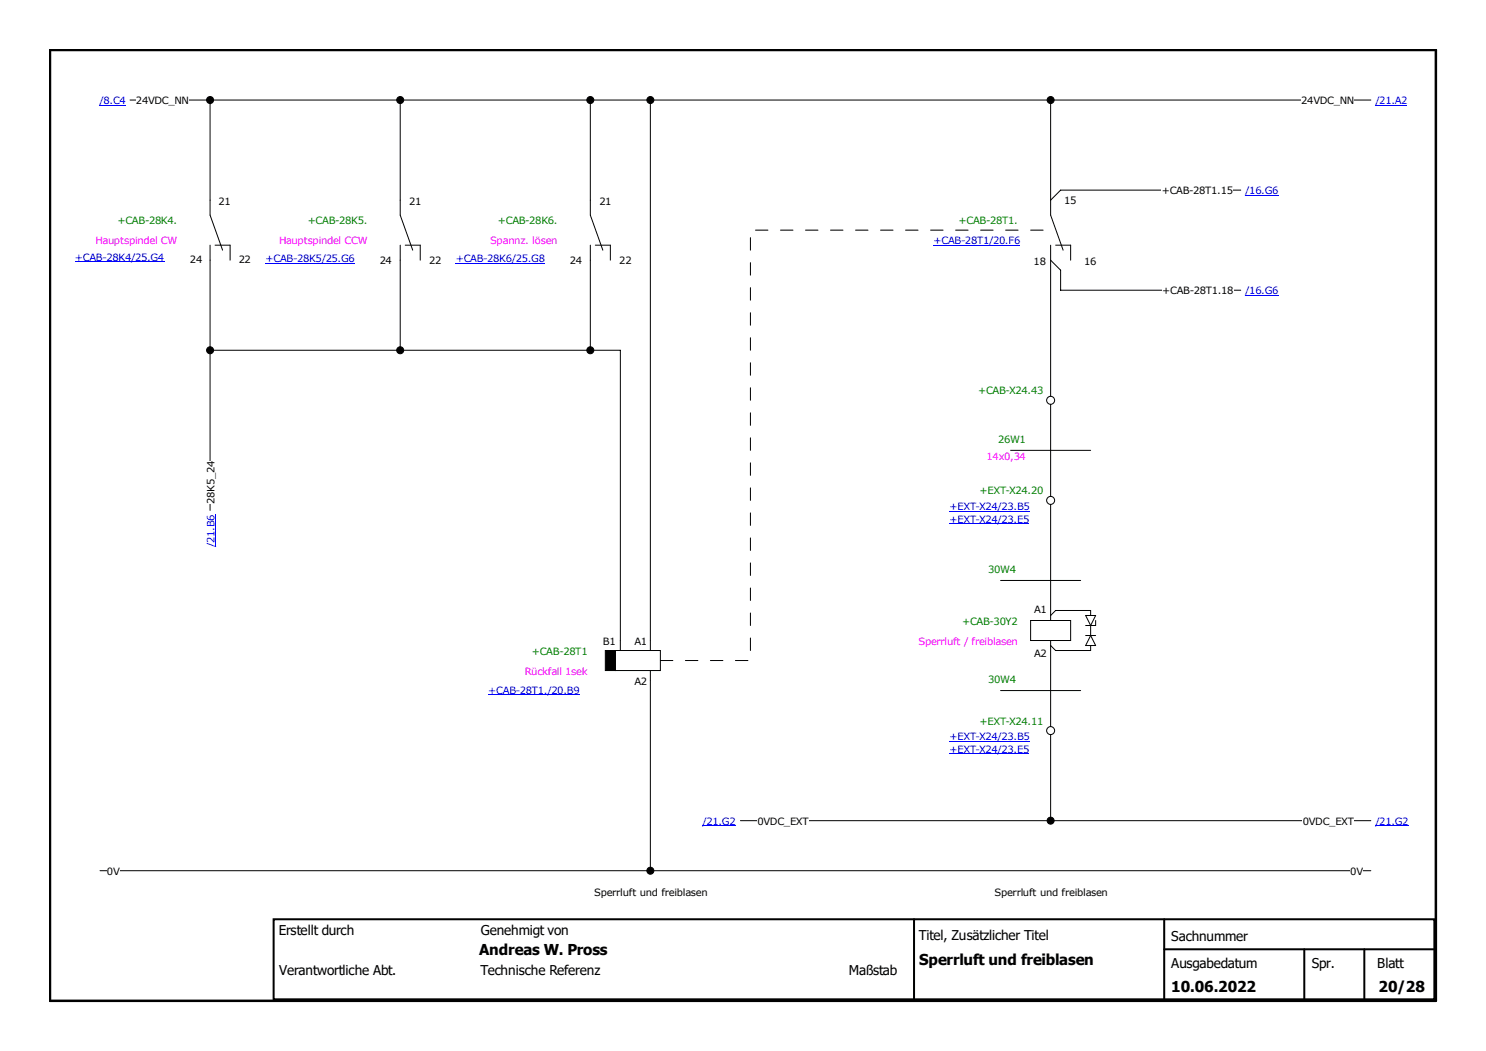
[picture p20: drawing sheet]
<svg xmlns="http://www.w3.org/2000/svg" width="297mm" height="210mm" viewBox="0 0 297 210" stroke-linecap="round" stroke-linejoin="round" font-family="sans-serif">
<defs><g id="words">
<g font-size="3">
<text x="95.8" y="190.8">Andreas W. Pross</text>
<text x="183.7" y="192.9">Sperrluft und freiblasen</text>
<text x="234.1" y="198.2">10.06.2022</text>
<text x="275.5" y="198.2">20/28</text>
</g>
<g font-size="2.7">
<text x="55.7" y="186.8">Erstellt durch</text>
<text x="96.1" y="186.9">Genehmigt von</text>
<text x="183.7" y="187.8">Titel, Zusätzlicher Titel</text>
<text x="234.1" y="188">Sachnummer</text>
<text x="55.8" y="194.8">Verantwortliche Abt.</text>
<text x="96" y="194.9">Technische Referenz</text>
<text x="169.7" y="194.9">Maßstab</text>
<text x="234.1" y="193.4">Ausgabedatum</text>
<text x="262.2" y="193.4">Spr.</text>
<text x="275.3" y="193.4">Blatt</text>
</g>
<g font-size="2" fill="#00f">
<text x="19.9" y="20.8">/8.C4</text>
<text x="274.9" y="20.8">/21.A2</text>
<text x="248.9" y="38.8">/16.G6</text>
<text x="15" y="52.1">+CAB-28K4/25.G4</text>
<text x="53.1" y="52.3">+CAB-28K5/25.G6</text>
<text x="91.1" y="52.3">+CAB-28K6/25.G8</text>
<text x="186.6" y="48.7">+CAB-28T1/20.F6</text>
<text x="248.9" y="58.8">/16.G6</text>
<text x="189.8" y="101.9">+EXT-X24/23.B5</text>
<text x="189.8" y="104.4">+EXT-X24/23.E5</text>
<text x="42.9" y="109.3" transform="rotate(-90 42.9 109.3)">/21.B6</text>
<text x="97.6" y="138.6">+CAB-28T1./20.B9</text>
<text x="189.8" y="147.9">+EXT-X24/23.B5</text>
<text x="189.8" y="150.4">+EXT-X24/23.E5</text>
<text x="140.4" y="164.8">/21.G2</text>
<text x="274.9" y="164.8">/21.G2</text>
</g>
<g font-size="2">
<text x="27.2" y="20.8">24VDC_NN</text>
<text x="260.1" y="20.8">24VDC_NN</text>
<text x="43.7" y="40.9">21</text>
<text x="81.8" y="40.9">21</text>
<text x="119.8" y="40.9">21</text>
<text x="212.7" y="40.8">15</text>
<text x="232.2" y="38.8">+CAB-28T1.15</text>
<text x="38" y="52.6">24</text>
<text x="47.7" y="52.6">22</text>
<text x="75.9" y="52.8">24</text>
<text x="85.8" y="52.8">22</text>
<text x="113.9" y="52.8">24</text>
<text x="123.8" y="52.8">22</text>
<text x="206.6" y="52.9">18</text>
<text x="216.7" y="52.9">16</text>
<text x="232.3" y="58.8">+CAB-28T1.18</text>
<text x="42.9" y="100.7" transform="rotate(-90 42.9 100.7)">28K5_24</text>
<text x="206.7" y="122.5">A1</text>
<text x="120.5" y="128.8">B1</text>
<text x="126.8" y="128.8">A1</text>
<text x="206.7" y="131.2">A2</text>
<text x="126.8" y="136.8">A2</text>
<text x="151.4" y="164.8">0VDC_EXT</text>
<text x="260.4" y="164.8">0VDC_EXT</text>
<text x="21.4" y="174.8">0V</text>
<text x="118.8" y="178.9">Sperrluft und freiblasen</text>
<text x="198.8" y="178.9">Sperrluft und freiblasen</text>
<text x="269.9" y="174.8">0V</text>
</g>
<g font-size="2" fill="#008000">
<text x="23.5" y="44.8">+CAB-28K4.</text>
<text x="61.5" y="44.8">+CAB-28K5.</text>
<text x="99.5" y="44.8">+CAB-28K6.</text>
<text x="191.6" y="44.8">+CAB-28T1.</text>
<text x="195.5" y="78.8">+CAB-X24.43</text>
<text x="199.5" y="88.4">26W1</text>
<text x="195.8" y="98.8">+EXT-X24.20</text>
<text x="197.5" y="114.4">30W4</text>
<text x="192.3" y="124.8">+CAB-30Y2</text>
<text x="106.3" y="130.8">+CAB-28T1</text>
<text x="197.5" y="136.4">30W4</text>
<text x="195.8" y="144.8">+EXT-X24.11</text>
</g>
<g font-size="2" fill="#f0f">
<text x="19.1" y="48.8">Hauptspindel CW</text>
<text x="55.8" y="48.8">Hauptspindel CCW</text>
<text x="98" y="48.8">Spannz. lösen</text>
<text x="197.2" y="91.8">14x0,34</text>
<text x="183.6" y="128.8">Sperrluft / freiblasen</text>
<text x="104.9" y="134.8">Rückfall 1sek</text>
</g>
</g></defs>
<path d="M26 20h248M217 123h2l-1 2zM217 127h2M218 127l1 2h-2zM218 122v1M218 125v2M218 129v1M219 124v1h-2" fill="none" stroke="#000" stroke-width=".2"/>
<g fill="#fff">
<path d="M27.2 18.8h10.5v2.4h-10.5z"/>
<path d="M260.1 18.8h10.5v2.4h-10.5z"/>
</g>
<path d="M20 174h254" fill="none" stroke="#000" stroke-width=".2"/>
<g fill="#fff">
<path d="M21.4 172.8h2.5v2.4h-2.5z"/>
<path d="M269.9 172.8h2.5v2.4h-2.5z"/>
</g>
<g fill="none" stroke="#000" stroke-width=".2">
<path d="M42 20v23l2.5 7M80 20v23l2.5 7M118 20v23l2.5 7M130 20v110M210 20v23l2.5 7M42 49v21h82v60M43 49h3v3M80 49v21M81 49h3v3M118 49v21M119 49h3v3M210 49v30.2"/>
<path d="M211 49h3v3M210 80.8v18.4M123 130h9v4h-9zM130 134v40M206 124h8v4h-8zM210 123v1M210 128v1M148 164h126"/>
<circle cx="210" cy="80" r=".8"/>
<circle cx="210" cy="100" r=".8"/>
<circle cx="210" cy="146" r=".8"/>
</g>
<g fill="#000" stroke="#000" stroke-width=".2">
<path d="M121 130h2v4h-2z" fill-rule="evenodd"/>
<circle cx="42" cy="20" r=".7"/>
<circle cx="80" cy="20" r=".7"/>
<circle cx="118" cy="20" r=".7"/>
<circle cx="130" cy="20" r=".7"/>
<circle cx="210" cy="20" r=".7"/>
<circle cx="80" cy="70" r=".7"/>
<circle cx="118" cy="70" r=".7"/>
<circle cx="130" cy="174" r=".7"/>
</g>
<g fill="#fff">
<path d="M151.4 162.8h10.2v2.4h-10.2z"/>
<path d="M260.4 162.8h10.2v2.4h-10.2z"/>
</g>
<path d="M248 38h-36l-2 2M200 116h16M200 138h16M218 130h-7l-1-1v16.2M218 122h-7l-1 1M210 146.8v17.2" fill="none" stroke="#000" stroke-width=".2"/>
<circle cx="210" cy="164" r=".7" fill="#000" stroke="#000" stroke-width=".2"/>
<path d="M132 132h18v-86h60" fill="none" stroke="#000" stroke-width=".2" stroke-dasharray="2.5 2.5"/>
<path d="M232.2 36.8h14.2v2.4h-14.2z" fill="#fff"/>
<path d="M210 52l2 2v4h36" fill="none" stroke="#000" stroke-width=".2"/>
<path d="M232.3 56.8h14.2v2.4h-14.2z" fill="#fff"/>
<path d="M42 70v32M202 90h16M210 100.8v22.2" fill="none" stroke="#000" stroke-width=".2"/>
<circle cx="42" cy="70" r=".7" fill="#000" stroke="#000" stroke-width=".2"/>
<g fill="#fff">
<path d="M40.8 92.2h2.5v8.5h-2.5z"/>
<path d="M15 50.1h17.8v2.4h-17.8z"/>
</g>
<path d="M15 52.3h17.8" fill="none" stroke="#00f" stroke-width=".2"/>
<path d="M91.1 50.3h17.8v2.4h-17.8z" fill="#fff"/>
<path d="M91.1 52.6h17.8" fill="none" stroke="#00f" stroke-width=".2"/>
<path d="M53.1 50.3h17.8v2.4h-17.8z" fill="#fff"/>
<path d="M53.1 52.6h17.8" fill="none" stroke="#00f" stroke-width=".2"/>
<path d="M189.8 99.9h16v2.4h-16z" fill="#fff"/>
<path d="M189.8 102.2h16" fill="none" stroke="#00f" stroke-width=".2"/>
<path d="M189.8 102.4h15.9v2.4h-15.9z" fill="#fff"/>
<path d="M189.8 104.7h15.9" fill="none" stroke="#00f" stroke-width=".2"/>
<path d="M186.6 46.7h17.3v2.4h-17.3z" fill="#fff"/>
<path d="M186.6 49h17.3" fill="none" stroke="#00f" stroke-width=".2"/>
<path d="M97.6 136.6h18.2v2.4h-18.2z" fill="#fff"/>
<path d="M97.6 138.9h18.2" fill="none" stroke="#00f" stroke-width=".2"/>
<path d="M189.8 145.9h16v2.4h-16z" fill="#fff"/>
<path d="M189.8 148.1h16" fill="none" stroke="#00f" stroke-width=".2"/>
<path d="M189.8 148.4h15.9v2.4h-15.9z" fill="#fff"/>
<path d="M189.8 150.6h15.9" fill="none" stroke="#00f" stroke-width=".2"/>
<path d="M19.9 18.8h5.2v2.4h-5.2z" fill="#fff"/>
<path d="M19.9 21.1h5.2" fill="none" stroke="#00f" stroke-width=".2"/>
<path d="M274.9 18.8h6.4v2.4h-6.4z" fill="#fff"/>
<path d="M274.9 21.1h6.4" fill="none" stroke="#00f" stroke-width=".2"/>
<path d="M140.4 162.8h6.6v2.4h-6.6z" fill="#fff"/>
<path d="M140.4 165h6.6" fill="none" stroke="#00f" stroke-width=".2"/>
<path d="M274.9 162.8h6.6v2.4h-6.6z" fill="#fff"/>
<path d="M274.9 165h6.6" fill="none" stroke="#00f" stroke-width=".2"/>
<path d="M248.9 36.8h6.6v2.4h-6.6z" fill="#fff"/>
<path d="M248.9 39.1h6.6" fill="none" stroke="#00f" stroke-width=".2"/>
<path d="M248.9 56.8h6.6v2.4h-6.6z" fill="#fff"/>
<path d="M248.9 59.1h6.6" fill="none" stroke="#00f" stroke-width=".2"/>
<path d="M40.8 102.9h2.5v6.4h-2.5z" fill="#fff"/>
<path d="M43.1 102.9v6.4" fill="none" stroke="#00f" stroke-width=".2"/>
<path d="M10 10h277v190h-277z" fill="none" stroke="#000" stroke-width=".5"/>
<path d="M54.7 183.7h232v16h-232zM182.7 183.7v16M232.7 183.7v16M232.7 189.7h54M260.7 189.7v10M272.7 189.7v10" fill="none" stroke="#000" stroke-width=".4"/>
<use href="#words"/>
</svg>
